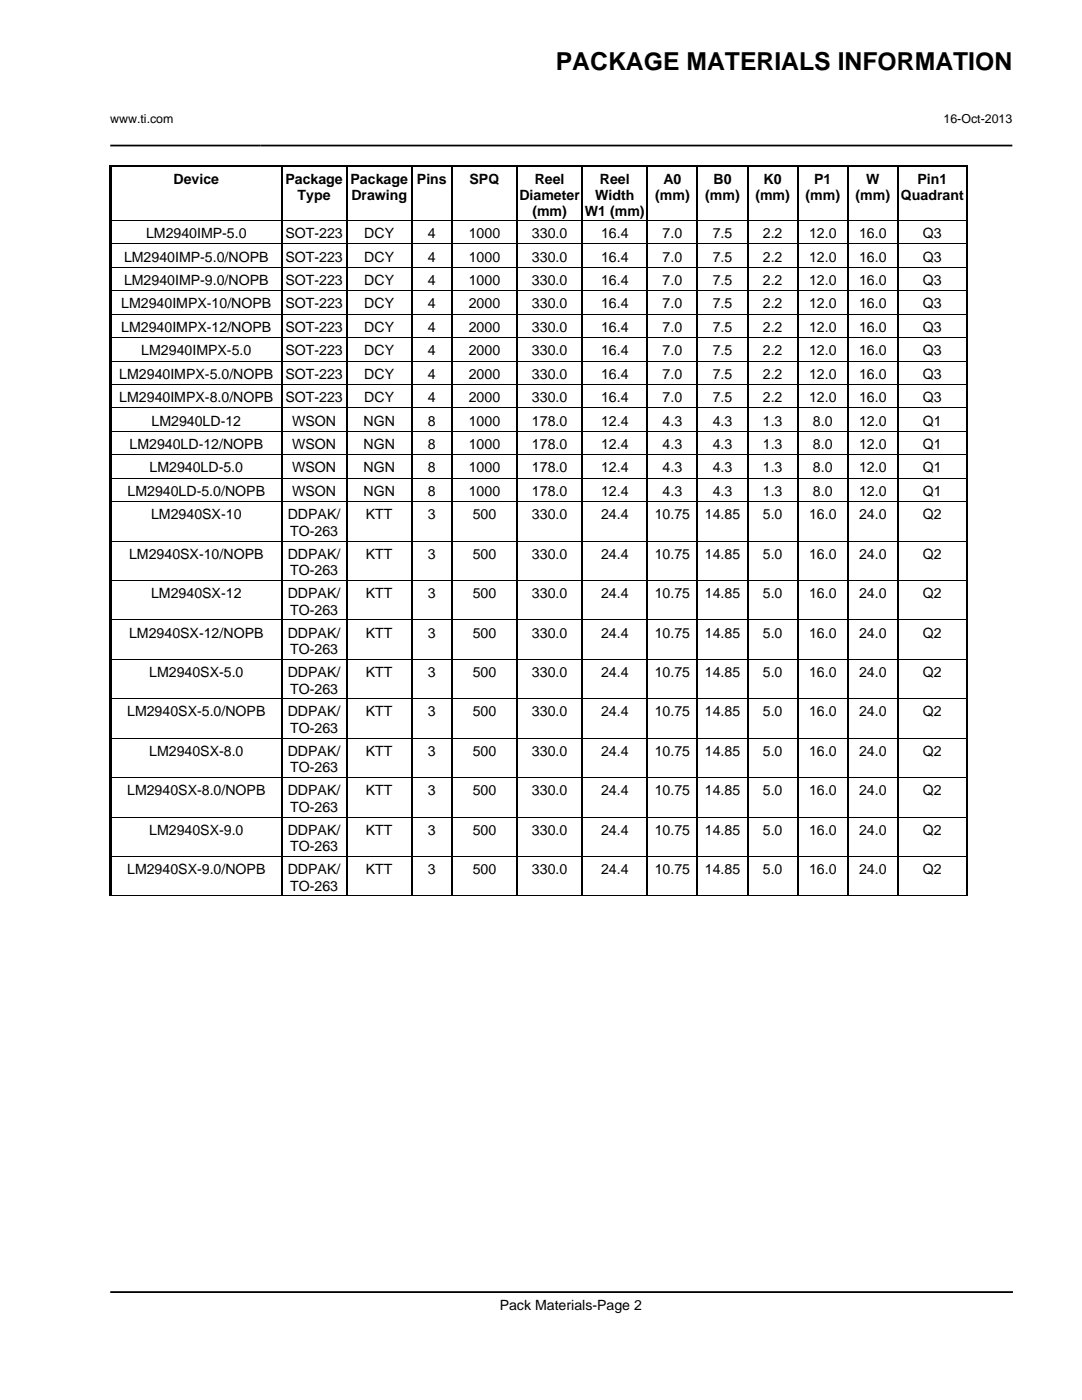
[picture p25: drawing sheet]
<svg xmlns="http://www.w3.org/2000/svg" width="216mm" height="279mm" viewBox="0 0 216 279" stroke-linecap="round" stroke-linejoin="round" font-family="sans-serif">
<defs><g id="words">
<text font-size="4.9" x="110.9" y="13.9">PACKAGE MATERIALS INFORMATION</text>
<g font-size="2.8">
<text x="34.6" y="36.7">Device</text>
<text x="56.9" y="36.7">Package</text>
<text x="59.4" y="39.9">Type</text>
<text x="69.9" y="36.7">Package</text>
<text x="70.1" y="39.9">Drawing</text>
<text x="83.2" y="36.7">Pins</text>
<text x="93.7" y="36.7">SPQ</text>
<text x="103.6" y="39.9">Diameter</text>
<text x="106.7" y="36.7">Reel</text>
<text x="118.8" y="39.9">Width</text>
<text x="119.7" y="36.7">Reel</text>
<text x="130.7" y="39.9">(mm)</text>
<text x="132.4" y="36.7">A0</text>
<text x="140.7" y="39.9">(mm)</text>
<text x="142.4" y="36.7">B0</text>
<text x="150.7" y="39.9">(mm)</text>
<text x="152.4" y="36.7">K0</text>
<text x="160.7" y="39.9">(mm)</text>
<text x="162.4" y="36.7">P1</text>
<text x="170.7" y="39.9">(mm)</text>
<text x="172.8" y="36.7">W</text>
<text x="179.8" y="39.9">Quadrant</text>
<text x="183.1" y="36.7">Pin1</text>
<text x="29.1" y="47.5">LM2940IMP-5.0</text>
<text x="57" y="47.5">SOT-223</text>
<text x="72.7" y="47.5">DCY</text>
<text x="85.4" y="47.5">4</text>
<text x="93.5" y="47.5">1000</text>
<text x="106.1" y="47.5">330.0</text>
<text x="106.2" y="43">(mm)</text>
<text x="116.7" y="43">W1 (mm)</text>
<text x="119.9" y="47.5">16.4</text>
<text x="132.2" y="47.5">7.0</text>
<text x="142.2" y="47.5">7.5</text>
<text x="152.2" y="47.5">2.2</text>
<text x="161.4" y="47.5">12.0</text>
<text x="171.4" y="47.5">16.0</text>
<text x="184.2" y="47.5">Q3</text>
<text x="24.7" y="52.2">LM2940IMP-5.0/NOPB</text>
<text x="57" y="52.2">SOT-223</text>
<text x="72.7" y="52.2">DCY</text>
<text x="85.4" y="52.2">4</text>
<text x="93.5" y="52.2">1000</text>
<text x="106.1" y="52.2">330.0</text>
<text x="119.9" y="52.2">16.4</text>
<text x="132.2" y="52.2">7.0</text>
<text x="142.2" y="52.2">7.5</text>
<text x="152.2" y="52.2">2.2</text>
<text x="161.4" y="52.2">12.0</text>
<text x="171.4" y="52.2">16.0</text>
<text x="184.2" y="52.2">Q3</text>
<text x="24.7" y="56.9">LM2940IMP-9.0/NOPB</text>
<text x="57" y="56.9">SOT-223</text>
<text x="72.7" y="56.9">DCY</text>
<text x="85.4" y="56.9">4</text>
<text x="93.5" y="56.9">1000</text>
<text x="106.1" y="56.9">330.0</text>
<text x="119.9" y="56.9">16.4</text>
<text x="132.2" y="56.9">7.0</text>
<text x="142.2" y="56.9">7.5</text>
<text x="152.2" y="56.9">2.2</text>
<text x="161.4" y="56.9">12.0</text>
<text x="171.4" y="56.9">16.0</text>
<text x="184.2" y="56.9">Q3</text>
<text x="24.2" y="61.6">LM2940IMPX-10/NOPB</text>
<text x="57" y="61.6">SOT-223</text>
<text x="72.7" y="61.6">DCY</text>
<text x="85.4" y="61.6">4</text>
<text x="93.5" y="61.6">2000</text>
<text x="106.1" y="61.6">330.0</text>
<text x="119.9" y="61.6">16.4</text>
<text x="132.2" y="61.6">7.0</text>
<text x="142.2" y="61.6">7.5</text>
<text x="152.2" y="61.6">2.2</text>
<text x="161.4" y="61.6">12.0</text>
<text x="171.4" y="61.6">16.0</text>
<text x="184.2" y="61.6">Q3</text>
<text x="24.2" y="66.2">LM2940IMPX-12/NOPB</text>
<text x="28.2" y="70.9">LM2940IMPX-5.0</text>
<text x="57" y="66.2">SOT-223</text>
<text x="57" y="70.9">SOT-223</text>
<text x="72.7" y="66.2">DCY</text>
<text x="72.7" y="70.9">DCY</text>
<text x="85.4" y="66.2">4</text>
<text x="85.4" y="70.9">4</text>
<text x="93.5" y="66.2">2000</text>
<text x="93.5" y="70.9">2000</text>
<text x="106.1" y="66.2">330.0</text>
<text x="106.1" y="70.9">330.0</text>
<text x="119.9" y="66.2">16.4</text>
<text x="119.9" y="70.9">16.4</text>
<text x="132.2" y="66.2">7.0</text>
<text x="132.2" y="70.9">7.0</text>
<text x="142.2" y="66.2">7.5</text>
<text x="142.2" y="70.9">7.5</text>
<text x="152.2" y="66.2">2.2</text>
<text x="152.2" y="70.9">2.2</text>
<text x="161.4" y="66.2">12.0</text>
<text x="161.4" y="70.9">12.0</text>
<text x="171.4" y="66.2">16.0</text>
<text x="171.4" y="70.9">16.0</text>
<text x="184.2" y="66.2">Q3</text>
<text x="184.2" y="70.9">Q3</text>
<text x="23.8" y="75.6">LM2940IMPX-5.0/NOPB</text>
<text x="57" y="75.6">SOT-223</text>
<text x="72.7" y="75.6">DCY</text>
<text x="85.4" y="75.6">4</text>
<text x="93.5" y="75.6">2000</text>
<text x="106.1" y="75.6">330.0</text>
<text x="119.9" y="75.6">16.4</text>
<text x="132.2" y="75.6">7.0</text>
<text x="142.2" y="75.6">7.5</text>
<text x="152.2" y="75.6">2.2</text>
<text x="161.4" y="75.6">12.0</text>
<text x="171.4" y="75.6">16.0</text>
<text x="184.2" y="75.6">Q3</text>
<text x="23.8" y="80.3">LM2940IMPX-8.0/NOPB</text>
<text x="57" y="80.3">SOT-223</text>
<text x="72.7" y="80.3">DCY</text>
<text x="85.4" y="80.3">4</text>
<text x="93.5" y="80.3">2000</text>
<text x="106.1" y="80.3">330.0</text>
<text x="119.9" y="80.3">16.4</text>
<text x="132.2" y="80.3">7.0</text>
<text x="142.2" y="80.3">7.5</text>
<text x="152.2" y="80.3">2.2</text>
<text x="161.4" y="80.3">12.0</text>
<text x="171.4" y="80.3">16.0</text>
<text x="184.2" y="80.3">Q3</text>
<text x="25.8" y="89.6">LM2940LD-12/NOPB</text>
<text x="30.2" y="84.9">LM2940LD-12</text>
<text x="58.3" y="84.9">WSON</text>
<text x="58.3" y="89.6">WSON</text>
<text x="72.5" y="84.9">NGN</text>
<text x="72.5" y="89.6">NGN</text>
<text x="85.4" y="84.9">8</text>
<text x="85.4" y="89.6">8</text>
<text x="93.5" y="84.9">1000</text>
<text x="93.5" y="89.6">1000</text>
<text x="106.1" y="84.9">178.0</text>
<text x="106.1" y="89.6">178.0</text>
<text x="119.9" y="84.9">12.4</text>
<text x="119.9" y="89.6">12.4</text>
<text x="132.2" y="84.9">4.3</text>
<text x="132.2" y="89.6">4.3</text>
<text x="142.2" y="84.9">4.3</text>
<text x="142.2" y="89.6">4.3</text>
<text x="152.2" y="84.9">1.3</text>
<text x="152.2" y="89.6">1.3</text>
<text x="162.2" y="84.9">8.0</text>
<text x="162.2" y="89.6">8.0</text>
<text x="171.4" y="84.9">12.0</text>
<text x="171.4" y="89.6">12.0</text>
<text x="184.2" y="84.9">Q1</text>
<text x="184.2" y="89.6">Q1</text>
<text x="29.8" y="94.3">LM2940LD-5.0</text>
<text x="58.3" y="94.3">WSON</text>
<text x="72.5" y="94.3">NGN</text>
<text x="85.4" y="94.3">8</text>
<text x="93.5" y="94.3">1000</text>
<text x="106.1" y="94.3">178.0</text>
<text x="119.9" y="94.3">12.4</text>
<text x="132.2" y="94.3">4.3</text>
<text x="142.2" y="94.3">4.3</text>
<text x="152.2" y="94.3">1.3</text>
<text x="162.2" y="94.3">8.0</text>
<text x="171.4" y="94.3">12.0</text>
<text x="184.2" y="94.3">Q1</text>
<text x="25.5" y="99">LM2940LD-5.0/NOPB</text>
<text x="58.3" y="99">WSON</text>
<text x="72.5" y="99">NGN</text>
<text x="85.4" y="99">8</text>
<text x="93.5" y="99">1000</text>
<text x="106.1" y="99">178.0</text>
<text x="119.9" y="99">12.4</text>
<text x="132.2" y="99">4.3</text>
<text x="142.2" y="99">4.3</text>
<text x="152.2" y="99">1.3</text>
<text x="162.2" y="99">8.0</text>
<text x="171.4" y="99">12.0</text>
<text x="184.2" y="99">Q1</text>
<text x="30.2" y="103.6">LM2940SX-10</text>
<text x="57.4" y="103.6">DDPAK/</text>
<text x="57.9" y="107">TO-263</text>
<text x="73" y="103.6">KTT</text>
<text x="85.4" y="103.6">3</text>
<text x="94.3" y="103.6">500</text>
<text x="106.1" y="103.6">330.0</text>
<text x="119.9" y="103.6">24.4</text>
<text x="130.6" y="103.6">10.75</text>
<text x="140.6" y="103.6">14.85</text>
<text x="152.2" y="103.6">5.0</text>
<text x="161.4" y="103.6">16.0</text>
<text x="171.4" y="103.6">24.0</text>
<text x="184.2" y="103.6">Q2</text>
<text x="25.8" y="111.5">LM2940SX-10/NOPB</text>
<text x="57.4" y="111.5">DDPAK/</text>
<text x="73" y="111.5">KTT</text>
<text x="85.4" y="111.5">3</text>
<text x="94.3" y="111.5">500</text>
<text x="106.1" y="111.5">330.0</text>
<text x="119.9" y="111.5">24.4</text>
<text x="130.6" y="111.5">10.75</text>
<text x="140.6" y="111.5">14.85</text>
<text x="152.2" y="111.5">5.0</text>
<text x="161.4" y="111.5">16.0</text>
<text x="171.4" y="111.5">24.0</text>
<text x="184.2" y="111.5">Q2</text>
<text x="30.2" y="119.4">LM2940SX-12</text>
<text x="57.4" y="119.4">DDPAK/</text>
<text x="57.9" y="114.8">TO-263</text>
<text x="73" y="119.4">KTT</text>
<text x="85.4" y="119.4">3</text>
<text x="94.3" y="119.4">500</text>
<text x="106.1" y="119.4">330.0</text>
<text x="119.9" y="119.4">24.4</text>
<text x="130.6" y="119.4">10.75</text>
<text x="140.6" y="119.4">14.85</text>
<text x="152.2" y="119.4">5.0</text>
<text x="161.4" y="119.4">16.0</text>
<text x="171.4" y="119.4">24.0</text>
<text x="184.2" y="119.4">Q2</text>
<text x="57.9" y="122.7">TO-263</text>
<text x="25.8" y="127.2">LM2940SX-12/NOPB</text>
<text x="57.4" y="127.2">DDPAK/</text>
<text x="57.9" y="130.6">TO-263</text>
<text x="73" y="127.2">KTT</text>
<text x="85.4" y="127.2">3</text>
<text x="94.3" y="127.2">500</text>
<text x="106.1" y="127.2">330.0</text>
<text x="119.9" y="127.2">24.4</text>
<text x="130.6" y="127.2">10.75</text>
<text x="140.6" y="127.2">14.85</text>
<text x="152.2" y="127.2">5.0</text>
<text x="161.4" y="127.2">16.0</text>
<text x="171.4" y="127.2">24.0</text>
<text x="184.2" y="127.2">Q2</text>
<text x="29.8" y="135.1">LM2940SX-5.0</text>
<text x="57.4" y="135.1">DDPAK/</text>
<text x="73" y="135.1">KTT</text>
<text x="85.4" y="135.1">3</text>
<text x="94.3" y="135.1">500</text>
<text x="106.1" y="135.1">330.0</text>
<text x="119.9" y="135.1">24.4</text>
<text x="130.6" y="135.1">10.75</text>
<text x="140.6" y="135.1">14.85</text>
<text x="152.2" y="135.1">5.0</text>
<text x="161.4" y="135.1">16.0</text>
<text x="171.4" y="135.1">24.0</text>
<text x="184.2" y="135.1">Q2</text>
<text x="25.4" y="143">LM2940SX-5.0/NOPB</text>
<text x="57.4" y="143">DDPAK/</text>
<text x="57.9" y="138.4">TO-263</text>
<text x="73" y="143">KTT</text>
<text x="85.4" y="143">3</text>
<text x="94.3" y="143">500</text>
<text x="106.1" y="143">330.0</text>
<text x="119.9" y="143">24.4</text>
<text x="130.6" y="143">10.75</text>
<text x="140.6" y="143">14.85</text>
<text x="152.2" y="143">5.0</text>
<text x="161.4" y="143">16.0</text>
<text x="171.4" y="143">24.0</text>
<text x="184.2" y="143">Q2</text>
<text x="57.9" y="146.3">TO-263</text>
<text x="29.8" y="150.8">LM2940SX-8.0</text>
<text x="57.4" y="150.8">DDPAK/</text>
<text x="57.9" y="154.2">TO-263</text>
<text x="73" y="150.8">KTT</text>
<text x="85.4" y="150.8">3</text>
<text x="94.3" y="150.8">500</text>
<text x="106.1" y="150.8">330.0</text>
<text x="119.9" y="150.8">24.4</text>
<text x="130.6" y="150.8">10.75</text>
<text x="140.6" y="150.8">14.85</text>
<text x="152.2" y="150.8">5.0</text>
<text x="161.4" y="150.8">16.0</text>
<text x="171.4" y="150.8">24.0</text>
<text x="184.2" y="150.8">Q2</text>
<text x="25.4" y="158.7">LM2940SX-8.0/NOPB</text>
<text x="57.4" y="158.7">DDPAK/</text>
<text x="73" y="158.7">KTT</text>
<text x="85.4" y="158.7">3</text>
<text x="94.3" y="158.7">500</text>
<text x="106.1" y="158.7">330.0</text>
<text x="119.9" y="158.7">24.4</text>
<text x="130.6" y="158.7">10.75</text>
<text x="140.6" y="158.7">14.85</text>
<text x="152.2" y="158.7">5.0</text>
<text x="161.4" y="158.7">16.0</text>
<text x="171.4" y="158.7">24.0</text>
<text x="184.2" y="158.7">Q2</text>
<text x="29.8" y="166.6">LM2940SX-9.0</text>
<text x="57.4" y="166.6">DDPAK/</text>
<text x="57.9" y="162">TO-263</text>
<text x="73" y="166.6">KTT</text>
<text x="85.4" y="166.6">3</text>
<text x="94.3" y="166.6">500</text>
<text x="106.1" y="166.6">330.0</text>
<text x="119.9" y="166.6">24.4</text>
<text x="130.6" y="166.6">10.75</text>
<text x="140.6" y="166.6">14.85</text>
<text x="152.2" y="166.6">5.0</text>
<text x="161.4" y="166.6">16.0</text>
<text x="171.4" y="166.6">24.0</text>
<text x="184.2" y="166.6">Q2</text>
<text x="57.9" y="169.9">TO-263</text>
<text x="25.4" y="174.4">LM2940SX-9.0/NOPB</text>
<text x="57.4" y="174.4">DDPAK/</text>
<text x="57.9" y="177.8">TO-263</text>
<text x="73" y="174.4">KTT</text>
<text x="85.4" y="174.4">3</text>
<text x="94.3" y="174.4">500</text>
<text x="106.1" y="174.4">330.0</text>
<text x="119.9" y="174.4">24.4</text>
<text x="130.6" y="174.4">10.75</text>
<text x="140.6" y="174.4">14.85</text>
<text x="152.2" y="174.4">5.0</text>
<text x="161.4" y="174.4">16.0</text>
<text x="171.4" y="174.4">24.0</text>
<text x="184.2" y="174.4">Q2</text>
<text x="99.7" y="261.5">Pack Materials-Page 2</text>
</g>
<g font-size="2.5">
<text x="22" y="24.6">www.ti.com</text>
<text x="188.3" y="24.6">16-Oct-2013</text>
</g>
</g></defs>
<g fill="none" stroke="#000" stroke-width=".2">
<path d="M21.9 32.9v145.9M22 32.9h171.1M193.1 32.9v145.9M22.4 44h33.6M22.4 48.7h33.6M22.4 53.4h33.6M22.4 58h33.6M56.4 44h12.6M56.4 48.7h12.6M56.4 53.4h12.6M56.4 58h12.6M69.4 44h12.6"/>
<path d="M69.4 48.7h12.6M69.4 53.4h12.6M69.4 58h12.6M82.4 44h7.6M82.4 48.7h7.6M82.4 53.4h7.6M82.4 58h7.6M90.4 44h12.6M90.4 48.7h12.6M90.4 53.4h12.6M90.4 58h12.6M103.4 44h12.6"/>
<path d="M103.4 48.7h12.6M103.4 53.4h12.6M103.4 58h12.6M116.4 44h12.6M116.4 48.7h12.6M116.4 53.4h12.6M116.4 58h12.6M129.4 44h9.6M129.4 48.7h9.6M129.4 53.4h9.6M129.4 58h9.6M139.4 44h9.6"/>
<path d="M139.4 48.7h9.6M139.4 53.4h9.6M139.4 58h9.6M149.4 44h9.6M149.4 48.7h9.6M149.4 53.4h9.6M149.4 58h9.6M159.4 44h9.6M159.4 48.7h9.6M159.4 53.4h9.6M159.4 58h9.6M169.4 44h9.6"/>
<path d="M169.4 48.7h9.6M169.4 53.4h9.6M169.4 58h9.6M179.4 44h13.3M179.4 48.7h13.3M179.4 53.4h13.3M179.4 58h13.3M22.4 62.7h33.6M22.4 67.4h33.6M22.4 72.1h33.6M22.4 76.7h33.6M56.4 62.7h12.6"/>
<path d="M56.4 67.4h12.6M56.4 72.1h12.6M56.4 76.7h12.6M69.4 62.7h12.6M69.4 67.4h12.6M69.4 72.1h12.6M69.4 76.7h12.6M82.4 62.7h7.6M82.4 67.4h7.6M82.4 72.1h7.6M82.4 76.7h7.6M90.4 62.7h12.6"/>
<path d="M90.4 67.4h12.6M90.4 72.1h12.6M90.4 76.7h12.6M103.4 62.7h12.6M103.4 67.4h12.6M103.4 72.1h12.6M103.4 76.7h12.6M116.4 62.7h12.6M116.4 67.4h12.6M116.4 72.1h12.6M116.4 76.7h12.6M129.4 62.7h9.6"/>
<path d="M129.4 67.4h9.6M129.4 72.1h9.6M129.4 76.7h9.6M139.4 62.7h9.6M139.4 67.4h9.6M139.4 72.1h9.6M139.4 76.7h9.6M149.4 62.7h9.6M149.4 67.4h9.6M149.4 72.1h9.6M149.4 76.7h9.6M159.4 62.7h9.6"/>
<path d="M159.4 67.4h9.6M159.4 72.1h9.6M159.4 76.7h9.6M169.4 62.7h9.6M169.4 67.4h9.6M169.4 72.1h9.6M169.4 76.7h9.6M179.4 62.7h13.3M179.4 67.4h13.3M179.4 72.1h13.3M179.4 76.7h13.3M22.4 81.4h33.6"/>
<path d="M22.4 86.1h33.6M22.4 90.8h33.6M22.4 95.4h33.6M56.4 81.4h12.6M56.4 86.1h12.6M56.4 90.8h12.6M56.4 95.4h12.6M69.4 81.4h12.6M69.4 86.1h12.6M69.4 90.8h12.6M69.4 95.4h12.6M82.4 81.4h7.6"/>
<path d="M82.4 86.1h7.6M82.4 90.8h7.6M82.4 95.4h7.6M90.4 81.4h12.6M90.4 86.1h12.6M90.4 90.8h12.6M90.4 95.4h12.6M103.4 81.4h12.6M103.4 86.1h12.6M103.4 90.8h12.6M103.4 95.4h12.6M116.4 81.4h12.6"/>
<path d="M116.4 86.1h12.6M116.4 90.8h12.6M116.4 95.4h12.6M129.4 81.4h9.6M129.4 86.1h9.6M129.4 90.8h9.6M129.4 95.4h9.6M139.4 81.4h9.6M139.4 86.1h9.6M139.4 90.8h9.6M139.4 95.4h9.6M149.4 81.4h9.6"/>
<path d="M149.4 86.1h9.6M149.4 90.8h9.6M149.4 95.4h9.6M159.4 81.4h9.6M159.4 86.1h9.6M159.4 90.8h9.6M159.4 95.4h9.6M169.4 81.4h9.6M169.4 86.1h9.6M169.4 90.8h9.6M169.4 95.4h9.6M179.4 81.4h13.3"/>
<path d="M179.4 86.1h13.3M179.4 90.8h13.3M179.4 95.4h13.3M22.4 100.1h33.6M22.4 108h33.6M22.4 115.9h33.6M56.4 100.1h12.6M56.4 108h12.6M56.4 115.9h12.6M69.4 100.1h12.6M69.4 108h12.6M69.4 115.9h12.6"/>
<path d="M82.4 100.1h7.6M82.4 108h7.6M82.4 115.9h7.6M90.4 100.1h12.6M90.4 108h12.6M90.4 115.9h12.6M103.4 100.1h12.6M103.4 108h12.6M103.4 115.9h12.6M116.4 100.1h12.6M116.4 108h12.6M116.4 115.9h12.6"/>
<path d="M129.4 100.1h9.6M129.4 108h9.6M129.4 115.9h9.6M139.4 100.1h9.6M139.4 108h9.6M139.4 115.9h9.6M149.4 100.1h9.6M149.4 108h9.6M149.4 115.9h9.6M159.4 100.1h9.6M159.4 108h9.6M159.4 115.9h9.6"/>
<path d="M169.4 100.1h9.6M169.4 108h9.6M169.4 115.9h9.6M179.4 100.1h13.3M179.4 108h13.3M179.4 115.9h13.3M22.4 123.7h33.6M22.4 131.6h33.6M22.4 139.5h33.6M56.4 123.7h12.6M56.4 131.6h12.6M56.4 139.5h12.6"/>
<path d="M69.4 123.7h12.6M69.4 131.6h12.6M69.4 139.5h12.6M82.4 123.7h7.6M82.4 131.6h7.6M82.4 139.5h7.6M90.4 123.7h12.6M90.4 131.6h12.6M90.4 139.5h12.6M103.4 123.7h12.6M103.4 131.6h12.6M103.4 139.5h12.6"/>
<path d="M116.4 123.7h12.6M116.4 131.6h12.6M116.4 139.5h12.6M129.4 123.7h9.6M129.4 131.6h9.6M129.4 139.5h9.6M139.4 123.7h9.6M139.4 131.6h9.6M139.4 139.5h9.6M149.4 123.7h9.6M149.4 131.6h9.6M149.4 139.5h9.6"/>
<path d="M159.4 123.7h9.6M159.4 131.6h9.6M159.4 139.5h9.6M169.4 123.7h9.6M169.4 131.6h9.6M169.4 139.5h9.6M179.4 123.7h13.3M179.4 131.6h13.3M179.4 139.5h13.3M22.4 147.3h33.6M22.4 155.2h33.6M56.4 147.3h12.6"/>
<path d="M56.4 155.2h12.6M69.4 147.3h12.6M69.4 155.2h12.6M82.4 147.3h7.6M82.4 155.2h7.6M90.4 147.3h12.6M90.4 155.2h12.6M103.4 147.3h12.6M103.4 155.2h12.6M116.4 147.3h12.6M116.4 155.2h12.6M129.4 147.3h9.6"/>
<path d="M129.4 155.2h9.6M139.4 147.3h9.6M139.4 155.2h9.6M149.4 147.3h9.6M149.4 155.2h9.6M159.4 147.3h9.6M159.4 155.2h9.6M169.4 147.3h9.6M169.4 155.2h9.6M179.4 147.3h13.3M179.4 155.2h13.3M22 178.7h171.1"/>
<path d="M22.4 163.1h33.6M22.4 170.9h33.6M56.4 163.1h12.6M56.4 170.9h12.6M69.4 163.1h12.6M69.4 170.9h12.6M82.4 163.1h7.6M82.4 170.9h7.6M90.4 163.1h12.6M90.4 170.9h12.6M103.4 163.1h12.6M103.4 170.9h12.6"/>
<path d="M116.4 163.1h12.6M116.4 170.9h12.6M129.4 163.1h9.6M129.4 170.9h9.6M139.4 163.1h9.6M139.4 170.9h9.6M149.4 163.1h9.6M149.4 170.9h9.6M159.4 163.1h9.6M159.4 170.9h9.6M169.4 163.1h9.6M169.4 170.9h9.6"/>
<path d="M179.4 163.1h13.3M179.4 170.9h13.3"/>
</g>
<g fill="none" stroke="#000" stroke-width=".35">
<path d="M22 29h180M22.2 33v145.7M22.4 33.2h33.6M56.2 33v145.7M56.4 33.2h12.6M69.2 33v145.7M69.4 33.2h12.6M82.2 33v145.7M82.4 33.2h7.6M90.2 33v145.7M90.4 33.2h12.6M103.2 33v145.7"/>
<path d="M103.4 33.2h12.6M116.2 33v145.7M116.4 33.2h12.6M129.2 33v145.7M129.4 33.2h9.6M139.2 33v145.7M139.4 33.2h9.6M149.2 33v145.7M149.4 33.2h9.6M159.2 33v145.7M159.4 33.2h9.6M169.2 33v145.7"/>
<path d="M169.4 33.2h9.6M179.2 33v145.7M179.4 33.2h13.3M192.9 33v145.7M22 257.9h180.1"/>
</g>
<use href="#words"/>
</svg>
